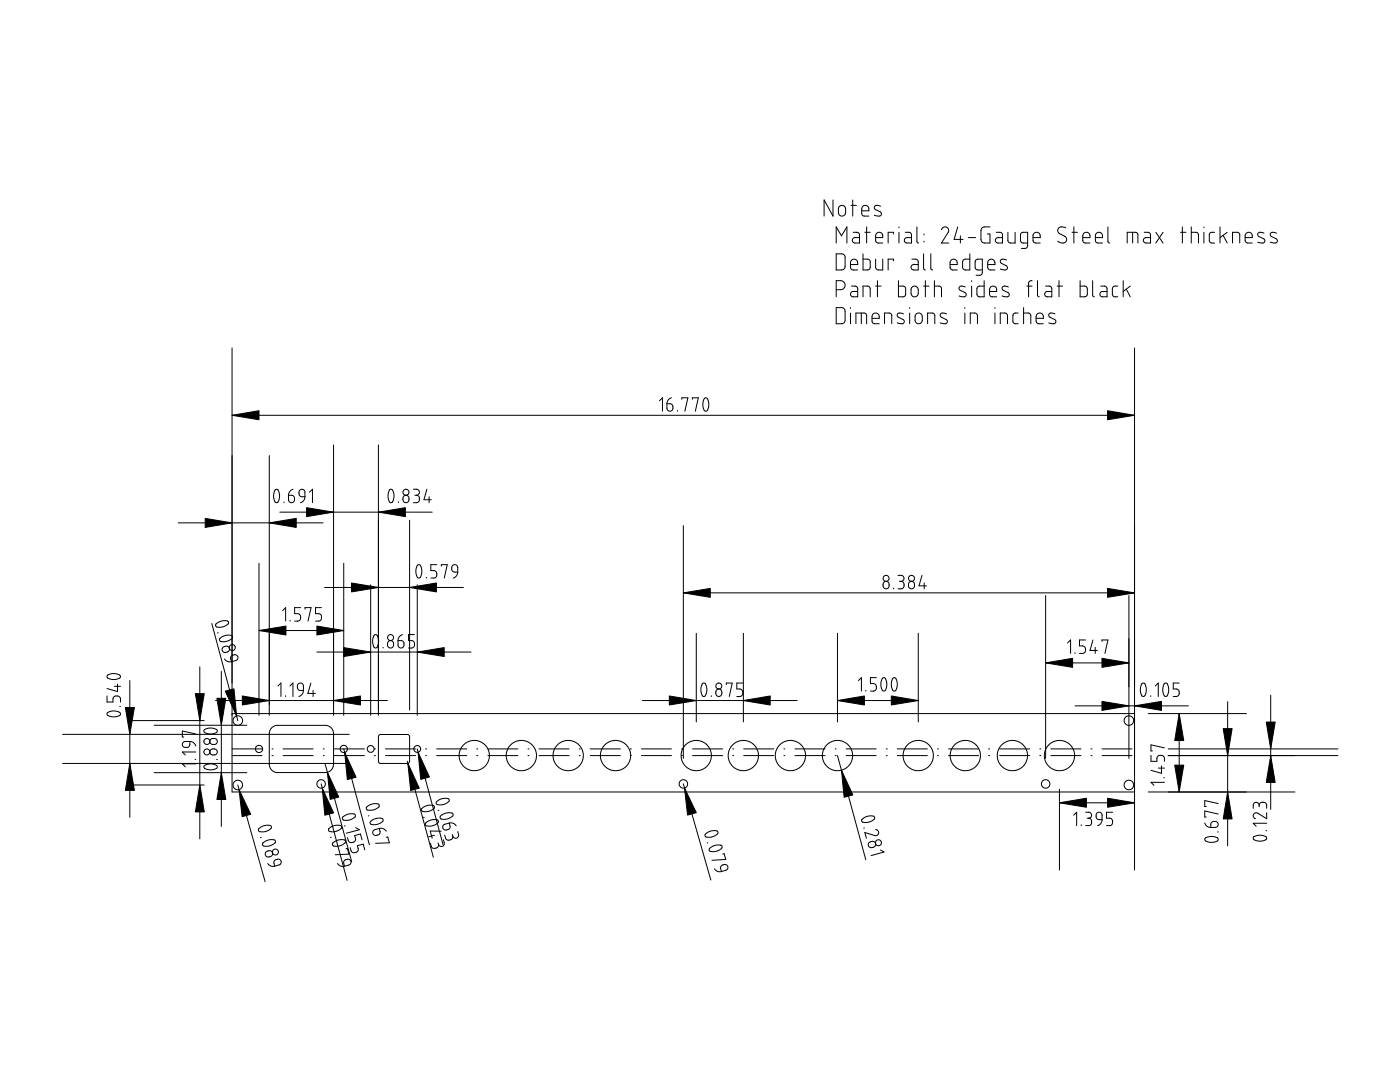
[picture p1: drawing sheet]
<svg xmlns="http://www.w3.org/2000/svg" width="279mm" height="216mm" viewBox="0 0 279 216" stroke-linecap="round" stroke-linejoin="round" font-family="sans-serif">
<g fill="none" stroke="#000" stroke-width=".2">
<path d="M166.2 39.9v3.2l-1.7-3.2v3.2M170.2 39.9v3.2M166.9 50.7h1.2l.5 .3 .1 2.3-.5 .5-1.3 .1zM166.9 57.8h1l.5-.2 .3-.6-.3-.7-.5-.3h-1v3.2M166.9 48.5v-3.2l1 1.8 1.1-1.8v3.2M167.5 41.2l.6-.2 .6 .4v1.2l-.4 .5-.6-.1-.4-.4v-1zM169.7 52.8h1.5l-.1-.6-.2-.3-.5-.2-.5 .3-.2 .3v1.1l.4 .4 1.1 .1M169.8 41h1.1M169.9 57.1h.8l.4 .2 .1 1.9h-1l-.3-.1-.2-.5 .3-.4h1.2M170.3 46.4h.9l.3 .4v1.7l-1.2-.1-.2-.5 .2-.4 1.2-.1M172 42.1h1.4v-.7l-.3-.3-.5-.1-.5 .2-.1 .4v1.1l.4 .4h1M172.2 50.7v3.2l1.3-.1 .2-.4-.1-1.4-.4-.3h-1"/>
<path d="M172.2 59.2v-2.1h1l.3 .1 .2 .3v1.7M172.6 46.4h1.1M173 45.3v3.2M174.8 47.4h1.4v-.5l-.2-.4-.7-.1-.4 .2-.1 .3v1.1l.3 .5h1.1M174.8 51.7v1.7l.2 .4 .2 .1h1v-2.2M174.8 57.1h1M175.1 56v3.2M175.7 41.1l-.9-.1-.3 .5 .2 .3 1.1 .6v.5l-.2 .2-1.1-.2M178.3 46.7v-.3h-1.1v2.1M178.3 52.1v-.4h-1.1v2.2M179.3 56v3.2l1.2-.1 .2-.3-.1-1.5-.3-.2h-1M179.4 45.3v.1"/>
<path d="M179.4 46.4v2.1M180.7 46.4h.8l.3 .2 .1 1.9h-1l-.3-.2-.1-.3 .2-.5 1.2-.1M182 57.4l.3-.3h.3l.6 .4v1.2l-.4 .5-.6-.1-.4-.4v-1zM182 51.7h.9l.3 .3 .1 .3v1.6l-1.3-.2-.2-.3 .2-.5 .3-.1h1M183 45.3v2.9l.3 .3M184.3 50.7v2.9l.4 .3M184.3 57.1h1.1M184.4 46.7v.2M184.4 48.1v.2M184.7 56v3.2M185.8 50.7v2.9l.3 .3M186.5 57.1h1l.3 .2 .1 1.9"/>
<path d="M186.5 56v3.2M187.9 45.8l.3-.4 .5-.1 .5 .2 .1 .4-.1 .5-1.3 2.1h1.4M189.6 52.8h1.4v-.6l-.2-.3-.5-.2-.5 .2-.2 .4v1.1l.4 .4 1 .1M191.1 45.3l-.7 2.5h1.8M191.7 47.1v1.4M192.6 57.3l-.9-.2-.2 .1-.1 .4 .2 .3 1.1 .6 .1 .2-.1 .4-.2 .1-1.1-.1M193.3 47.4h1.4M193.5 50.7v3.2l-1.1-.1-.3-.4 .1-1.4 .4-.3h.9M193.9 56v.2M193.9 57.1v2.1M196 53.9l-1-.1-.3-.2-.1-1.3 .3-.5 1.1-.1v2.8l-.3 .4h-.9M196.4 56v3.2h-1.1l-.3-.5 .1-1.4 .3-.2h1"/>
<path d="M197.1 52.8h1.5l-.1-.5-.2-.4-.5-.2-.5 .3-.2 .3v1.1l.4 .4 1.1 .1M197.5 58.2h1.4v-.7l-.3-.3-.5-.1-.4 .2-.2 .4v1.1l.4 .4h1M197.6 45.3h-1.3l-.5 .5v2l.1 .4 .3 .3h1.4v-1.8h-.6M198.8 46.4h.9l.3 .2 .1 1.9h-1l-.3-.2-.2-.5 .3-.3 1.2-.1M200.9 51.9l-1-.2-.2 .2-.1 .3 .2 .3 1.2 .6 .1 .3-.1 .3-.6 .2-.8-.2M201.1 46.4v1.6l.5 .5h1v-2.1M201.2 57.3l-.9-.2-.3 .5 .2 .3 1.1 .6v.6l-.2 .1-1.1-.1M204.9 57.1h1.1M205.1 48.5h-1l-.3-.2-.1-1.5 .2-.4h1.2v2.7l-.4 .5h-.9M206 56l-.6 .1-.1 .3v2.8M206.2 47.4h1.4v-.5l-.2-.4-.7-.1-.4 .2-.1 .3v1.1l.1 .3 .3 .2h1M207.1 56v2.9l.3 .3"/>
<path d="M208.7 57.1h.8l.4 .4v1.7l-1.2-.1-.2-.3 .1-.5 .3-.1h1M211 57.1h1.1M211.3 56v3.2M212.7 45.4l-1.1-.1-.4 .2-.1 .5 .3 .6 1.3 .7 .2 .4-.1 .4-.5 .4-.7-.1-.5-.3M214 46.4h1M214.3 45.3v3.2M215.6 56v3.2h1.1l.3-.5-.1-1.4-.4-.2h-.9M216.1 47.4h1.4v-.5l-.2-.4-.6-.1-.5 .3-.1 1.3 .4 .5h1M218.1 56v2.9l.3 .3M218.6 47.4h1.4v-.5l-.2-.4-.6-.1-.5 .3-.1 1.4 .4 .4h1M219.7 57.1h.8l.3 .2 .1 1.9h-1l-.3-.1-.1-.5 .3-.4h1.1M221.1 45.3v2.9l.4 .3"/>
<path d="M223.1 57.1h-.7l-.4 .5 .1 1.5 .3 .1h.7M224.2 56v3.2M224.8 57.7l.8 1.5M225 48.5v-2.1h1.9l.2 .4v1.7M225.6 57.1l-1.4 1.1M226 46.4v2.1M228.3 46.4h1l.3 .4v1.7l-1.2-.1-.2-.5 .2-.4 1.2-.1M230.7 46.4l1.4 2.1M232.1 46.4l-1.4 2.1M235.6 46.4h1.1M236 45.3v3.2M237.7 46.4h1.1l.3 .1 .1 .3v1.7"/>
<path d="M237.7 45.3v3.2M240.3 45.3v.1M240.3 46.4v2.1M242.4 46.4h-.8l-.3 .4 .1 1.5 .4 .2h.6M243.5 45.3v3.2M244.1 46.9l.8 1.6M244.9 46.4l-1.4 1M246 48.5v-2.1h1l.3 .1 .1 .3v1.7M248.5 47.4h1.4v-.5l-.2-.4-.6-.1-.4 .2-.2 .3v1.1l.4 .5h1M252.2 46.5l-.9-.1-.2 .1-.1 .3 .1 .3 1.2 .7 .1 .2-.1 .3-.6 .2-.7-.2M254.8 46.5l-1-.1-.2 .2-.1 .3 .2 .2 1.1 .7 .1 .1-.1 .4-.5 .2-.8-.2M46.3 69.4v88.6h180.1"/>
<path d="M131.6 80l.6-.6v2.7M134 79.4l-.6 .4-.3 .8M136.1 79.7v-.3h1.2l-.6 2.7M138.2 79.7v-.3h1.2l-.6 2.7M140.6 79.5l.2-.1 .3 .1 .4 1-.2 1.1-.4 .5-.4-.2-.2-.9v-.7zM166.9 61.4h1.2l.5 .4 .1 2.2-.2 .3-.4 .3h-1.2zM169.7 61.4v.2M169.7 62.5v2.1M170.8 64.6v-2.1h1.9l.3 .4v1.7M171.9 62.5v2.1M174 63.5h1.5l-.1-.6-.2-.3-.6-.1-.4 .2-.2 .4v1.1l.4 .4h1.1M176.5 64.6v-2.1h1l.3 .1 .2 .3v1.7"/>
<path d="M180.3 62.6l-.9-.1-.3 .1-.1 .4 .2 .2 1.2 .7v.5l-.3 .2-1.1-.2M181.5 61.4v.2M181.5 62.5v2.1M182.8 62.7l.3-.2h.4l.5 .4v1.2l-.4 .5h-.5l-.5-.5v-1.1zM185.1 64.6v-2.1h1l.3 .1 .2 .3v1.7M188.9 62.6l-.9-.1-.3 .1-.1 .4 .2 .2 1.2 .7v.6l-.6 .1-.8-.2M192.6 61.4v.2M192.6 62.5v2.1M193.6 64.6v-2.1h1l.4 .2 .1 1.9M198.6 61.4v.2M198.6 62.5v2.1M199.6 64.6v-2.1h1l.3 .1 .2 .3v1.7"/>
<path d="M203.2 62.5h-.8l-.3 .4 .1 1.4 .3 .3h.7M204.3 62.5h1l.3 .1 .1 .3v1.7M204.3 61.4v3.2M206.8 63.5h1.4v-.5l-.2-.4-.6-.1-.5 .3-.1 1.3 .1 .3 .3 .2h1M210.5 62.6l-.9-.1-.2 .1-.1 .4 .2 .3 1.1 .6 .1 .5-.3 .2-1.1-.2M226.4 69.4v104.2M46.3 82.9h180.1M53.7 90.9v51.8M54.9 97.7a.66 .66 0 0 1 .9 .9v.8l-.4 .8a.66 .66 0 0 1-.8-.8l.1-1zM57.6 98.8h.7l.3 .2 .2 .8-.3 .4-.4 .1-.4-.2zM58.5 97.6l-.6 .4-.3 .8M59.8 97.9l.4-.3 .5 .2 .2 1.3h-.8l-.3-.3-.1-.7z"/>
<path d="M60.9 99.1l-.3 .8-.6 .4M61.8 98.2l.6-.6v2.7M66.6 88.8v53.9M75.5 88.8v53.9M77.8 97.7a.66 .66 0 0 1 .8 .9v.8l-.3 .8a.66 .66 0 0 1-.8-.8v-1zM80.6 99l.6-.2 .3 .3 .1 .7-.3 .4-.5 .1-.3-.3-.1-.6zM82.5 97.6l.8 .1 .4 .3-.1 .6-.5 .2M82.8 98.8h.3M83.1 98.8l.5 .3 .1 .8-.3 .4h-.9M85.2 97.6l-.6 2.1h1.5M85.6 99.1v1.2M133.1 80.6h.7l.3 .1 .2 .8-.2 .4-.4 .2-.5-.2-.1-.4z"/>
<path d="M135.2 81.9v.2M35.6 104.3h28.9M51.7 112.4v30.3M55.8 102.2h30.5M56.7 100.2v.1M64.8 117.2h27.7M68.6 112.4v30.3M74 116.7v26M79.5 100.2v.1M81.7 103.8v37.9M83.3 116.7v26M83.3 112.8l.5-.1 .3 .5 .1 1.1-.3 .8a.47 .47 0 0 1-.6 .2 .47 .47 0 0 1-.2-.6l-.1-.9z"/>
<path d="M85.1 115.2v.1M87.2 112.7h-1.2v1.2h.7l.5 .4v.6l-.3 .3-.9 .1M88.1 113v-.3h1.2l-.6 2.6M90.3 112.9l.3-.2 .6 .2 .2 .4v.9h-.7l-.4-.2-.2-.4zM91.4 114.2l-.3 .7-.7 .4M136.4 104.9v46.4M136.4 118.3h90M176.4 116.2l.4-.2 .5 .2 .1 .7-.2 .5-.5 .1-.3-.2-.2-.4zM178.3 117.3v.2M179.2 114.8h.8l.3 .3v.6l-.5 .3M179.5 116h.3M179.8 116l.5 .3 .1 .8-.4 .4h-.8"/>
<path d="M181.5 116.2l.4-.2 .5 .3 .1 .7-.2 .4-.5 .1-.4-.2-.1-.8zM184 114.8l-.6 2.1h1.5M184.4 116.3v1.2M208.7 118.8v32.5M225.3 118.8v32.5M21.4 138.9v1.2h1.1l.1-.8 .5-.4h.5l.3 .2 .1 1M21.5 134.7l.9-.3 1.4 .2a.46 .46 0 0 1 .2 .6 .46 .46 0 0 1-.6 .3l-.9 .1-.7-.2-.4-.3zM22.8 136.9h1.2M23.5 136.5v1.5l-2.1-.6M25.9 135.8v27.3M39.9 133.1v34.3M42.3 124.4l5.2 19.4"/>
<path d="M43 139.8h34.3M43.1 124.5l1-.6h1.1a.46 .46 0 0 1 .4 .5 .46 .46 0 0 1-.5 .4l-.7 .3-.9 .1-.4-.2zM43.6 126.3h-.2M43.9 127.4l.6-.4 .9-.3 .8 .1 .2 .2v.3l-.4 .4-1.1 .3h-.9l-.2-.3zM44.2 134v30.9M44.5 129.2l.9-.3 .4 .4v.5l-.4 .3-.7 .1-.4-.5zM44.8 131.5l.6 .5h.8M46.2 130.9l.6-.3 .3 .1 .4 .3v.4l-.4 .4-.9 .2-.2-.6zM51.7 125.8h16.9M55.5 136.9l.6-.6v2.7M56.4 121.9l.6-.7v2.7M57 138.8v.2"/>
<path d="M57.9 136.9l.6-.6v2.7M57.9 123.8v.1M59.6 136.4l.4-.1 .4 .2 .2 .3v1h-.8l-.3-.3-.1-.6zM60 121.2h-1.2v1.2l.9 .1 .3 .5v.5l-.2 .3-1 .1M60.6 137.8l-.3 .8-.7 .4M60.9 121.6v-.4h1.2l-.6 2.7M62 136.3l-.6 2.1h1.5M62.5 137.8v1.2M63.2 130.1h30.8M64.2 121.2h-1.2v1.2l.9 .1 .3 .4v.6l-.3 .3-.9 .1M74.7 126.8l.1-.1a.72 .72 0 0 1 .7 .9v.8l-.3 .8a.72 .72 0 0 1-.8-.8v-.8zM76.5 129.2v.1"/>
<path d="M77.5 128l.3-.2 .6 .2 .1 .7-.3 .5-.3 .1-.4-.2-.2-.7zM79.4 127.8h.8l.3 .3 .1 .7-.2 .4-.5 .1-.4-.2zM80.3 126.6l-.6 .5-.3 .7M82.7 126.6h-1.2v1.2h.8l.4 .5-.2 .8-.3 .2h-.7M128.2 139.8h30.9M139 126.4v17.7M140.2 136.4h.1a.66 .66 0 0 1 .7 .8v.9l-.3 .8a.67 .67 0 0 1-.8-.9v-.7zM142 138.8v.2M143 137.7l.4-.2 .5 .2 .2 .7-.3 .4-.4 .2-.4-.2-.1-.3zM144.9 136.6v-.3h1.2l-.6 2.7M148.2 136.3h-1.2v1.2h.8l.4 .5-.1 .8-.3 .2h-.8M148.4 126.4v17.7"/>
<path d="M167.1 126.4v17.7M167.1 139.8h16.2M171.3 135.8l.6-.6v2.7M172.8 137.8v.1M174.9 135.2h-1.2v1.2h.8l.4 .5-.2 .8-.3 .2h-.7M176.1 135.4l.1-.1a.72 .72 0 0 1 .8 .8v.8l-.3 .8a.47 .47 0 0 1-.6 .1 .47 .47 0 0 1-.2-.6l-.1-.8zM178.2 135.4l.2-.2 .3 .1 .3 .6 .1 .9-.3 .9a.46 .46 0 0 1-.6 .1 .46 .46 0 0 1-.2-.5l-.1-1zM183.3 126.4v17.7M208.7 132.3h16.6M213 128.3l.7-.6v2.7M214.5 130.2v.2M216.6 127.7h-1.2v1.2h.8l.4 .5v.6l-.2 .2-1 .2"/>
<path d="M218.1 127.7l-.6 2.1h1.5M218.6 129.2v1.2M219.9 128v-.3h1.2l-.6 2.7M227.9 136.4a.65 .65 0 0 1 .8 .8v.8l-.2 .7a.46 .46 0 0 1-.5 .2 .46 .46 0 0 1-.3-.5l-.1-1zM229.7 138.8v.2M230.6 136.9l.6-.6v2.7M232.3 136.4h.1a.67 .67 0 0 1 .8 .8v.7l-.2 .8a.46 .46 0 0 1-.6 .2 .46 .46 0 0 1-.2-.5l-.1-.9zM235.3 136.3h-1.2v1.2h.8l.4 .5-.1 .8-.3 .2h-.8M253.6 138.7v22.8M12.5 152.3h57.2M12.5 146.5h57.2M21.5 142.2l.7-.3h.7l1 .3a.66 .66 0 0 1-.8 .8h-1l-.6-.3-.1-.2z"/>
<path d="M23.9 141h.1M26.5 156.6h14.2M26.5 143.8h14.2M30.8 144.7h18.5M30.8 154.2h18.5M36.5 148.2l.4-.2h1l-.1 .8-.3 .3h-.8l-.3-.5zM37.9 148l.7 .2 .5 .6M38.9 151.5h.2M39.1 152.4h-2.7l.6 .6M39.1 150.1h-2.7l.6 .5M39.1 146.5l-2.7-.6v1.2h.3M40.8 152.8l.6-.3 .8-.1 .6 .1 .5 .3a.72 .72 0 0 1-.9 .8h-.7l-.9-.3-.1-.2z"/>
<path d="M40.9 145.5l.8-.2h.7l.7 .2 .3 .3-.2 .4-.7 .2-.8 .1-.7-.3a.37 .37 0 0 1-.3-.3 .37 .37 0 0 1 .2-.4zM42 149.6l.3-.1h.7l.3 .3v.4l-.4 .4h-.7l-.3-.4zM42 147.6l.4-.2h.6l.3 .3v.4l-.3 .4h-.7l-.4-.4zM43.2 151.5h.2M46.3 142.4h180.1M46.3 150.8h6M46.3 149.4h6M47.5 156.6l5.4 19.3M54.3 145.2l.9-.5h10l.6 .3 .5 .4 .3 .9v6.4l-.3 .8-.6 .4-.6 .3h-9.9l-.8-.4-.4-.5-.3-.6v-6.5zM54.3 150.8h.2M54.3 149.4h.2M56.5 150.8h6"/>
<path d="M56.5 149.4h6M64.1 156.4l5.2 19.3M64.5 150.8h.2M64.5 149.4h.2M64.9 152.5l5.3 19.5M66.7 150.8h6M66.7 149.4h6M68.6 149.4l5.1 19.2M74.7 150.8h.2M74.7 149.4h.2M75.7 146.7l.2-.1h5.6l.2 .4v4.9l-.1 .3-.2 .1h-5.5l-.2-.1-.2-.2v-5.1zM76.9 150.8h6"/>
<path d="M76.9 149.4h6M81.3 151.9l5.2 19.1M83.3 149.4l5.1 19.1M84.9 150.8h.2M84.9 149.4h.2M87.1 150.8h6.1M87.1 149.4h6.1M87.2 159.9l1.2-.6 1.1 .1a.64 .64 0 0 1 0 .7 .64 .64 0 0 1-.6 .3l-.7 .2h-.8a.37 .37 0 0 1-.3-.3 .37 .37 0 0 1 .1-.4zM95.1 150.8h.3M95.1 149.4h.3M97.4 150.8h6M97.4 149.4h6"/>
<path d="M105.4 150.8h.2M105.4 149.4h.2M107.6 150.8h6M107.6 149.4h6M115.6 150.8h.2M115.6 149.4h.2M117.8 150.8h6M117.8 149.4h6M125.8 150.8h.2M125.8 149.4h.2M128 150.8h6M128 149.4h6"/>
<path d="M136 150.8h.2M136 149.4h.2M136.4 156.4l5.5 19.2M138.2 150.8h6M138.2 149.4h6M146.2 150.8h.2M146.2 149.4h.2M148.4 150.8h6M148.4 149.4h6M156.4 150.8h.2M156.4 149.4h.2M158.6 150.8h6.1"/>
<path d="M158.6 149.4h6.1M166.7 150.8h.2M166.7 149.4h.2M167.1 150.8l5.7 20.7M168.9 150.8h6M168.9 149.4h6M176.9 150.8h.2M176.9 149.4h.2M179.1 150.8h6M179.1 149.4h6M187.1 150.8h.2M187.1 149.4h.2"/>
<path d="M189.3 150.8h6M189.3 149.4h6M197.3 150.8h.2M197.3 149.4h.2M199.5 150.8h6M199.5 149.4h6M207.5 150.8h.2M207.5 149.4h.2M209.7 150.8h6M209.7 149.4h6M211.4 157.5v16.1M214.5 140.8h22.7"/>
<path d="M217.7 150.8h.2M217.7 149.4h.2M219.9 150.8h6M219.9 149.4h6M229.2 158h29.2M229.2 142.4h19.6M229.7 150.7v1.2h1.2v-.7l.5-.5 .8 .2 .2 .4v.6M231.2 153.3h1.2M231.8 152.8v1.5l-2.1-.6M232.2 155.2h.2M232.4 156.1h-2.7l.6 .6M232.4 149.2l-2.7-.6v1.2h.3"/>
<path d="M233.1 150.8h33.9M233.1 149.4h33.9M235.3 142.4v15.6M245 140v28.8M51.7 165.3l.9-.5 1.2-.1a.46 .46 0 0 1 .4 .5 .46 .46 0 0 1-.5 .4l-.8 .3-1 .1-.3-.3zM52.1 167.1h-.1M52.5 168.2l1.2-.6 1.2 .1a.78 .78 0 0 1-.8 1l-.7 .2-.7-.1-.3-.2zM53 170.1l.3-.2 .7-.1 .3 .2 .1 .5-.4 .4-.7 .1-.3-.4zM53.4 172.3l.8 .5h.6M54.8 171.7l.6-.3 .4 .1 .3 .4v.3l-.3 .4-1 .2-.1-.6zM65.6 165.3l.7-.4 .7-.2h1l.2 .3-.1 .4-.4 .2-1 .4-.9-.1-.2-.3zM66.1 167.1h-.1"/>
<path d="M66.5 168.2l.9-.6h1.2a.46 .46 0 0 1 .3 .5 .46 .46 0 0 1-.4 .4l-.9 .3h-.8l-.4-.2zM67.4 172.3l.6 .5h.7M68.4 163l.6-.4 .9-.2h.8l.2 .3v.2l-.3 .3-1.2 .5-.8-.1-.3-.2zM68.7 171.7l.6-.3 .5 .1 .2 .4v.5l-1.3 .4-.1-.5zM68.9 164.8h-.2M69 169.4l.3-.1 .3 1.1-2.7 .2M69.3 167.1l.3 .9 .6 .1 .5-.1 .2-.3-.1-1 1.1-.3 .3 1.2M69.9 169.1l.4 .9 .3 .2 .5-.1 .4-.5-.2-.9 1.2-.3 .3 1.2M71 165.1l.7 .5-2.6 .7M73.1 161.1l.7-.5 .9-.2h.8l.2 .4-.5 .5-1 .4-.9-.1-.2-.2zM73.6 162.8h-.1M73.9 163.9l.6-.4 .8-.2h.9l.3 .3-.2 .3-.3 .3-1 .3h-.9l-.2-.3z"/>
<path d="M74.6 165.7l1.1-.4 .2 .6-.1 .4-.7 .4-.5-.1-.2-.5zM75.7 165.3l.9 .1 .5 .5M77.1 167.1l.3-.1 .3 1.2-2.7 .1M84.2 161.3l.7-.4 .7-.2h.8l.3 .4-.2 .3-.7 .4-.6 .2-.9-.1a.36 .36 0 0 1-.1-.6zM84.6 163.1h-.1M85.1 164.1l.5-.4 .8-.2 .9 .1 .2 .3-.2 .4-.7 .4-.6 .1h-.9a.39 .39 0 0 1 0-.7zM85.9 168.3l.2 .8 .4 .2 .7-.2 .3-.3v-.3M86.7 166.7l-1.1 .3M87.4 168.2l.1 .3M87.6 161.7h-.2M87.9 162.9l.4-.4 1-.3h.9l.2 .3v.3l-.4 .3-1 .4-1-.1-.2-.2zM88 165.9l-2.1-.1 .4 1.5"/>
<path d="M88.5 167.6l.2 .9-.2 .3-.6 .1-.4-.4M88.6 164.6l1.1-.4 .1 .6-.1 .5-.3 .2-.7 .1-.4-.5zM88.8 166.6l.2 .8 .5 .3 .6-.2 .2-.3 .1-.4M89.7 164.2l.7 .1 .6 .5M90.3 166.5l.1 .3M91.4 165.9l.1 .9-.2 .3-.6 .1-.3-.4M140.7 166.5l1.1-.7h1.1a.46 .46 0 0 1 .4 .5 .46 .46 0 0 1-.5 .4l-.8 .3-.8 .1-.4-.2zM141.3 168.2h-.2M141.6 169.3l1.1-.6h1.1a.5 .5 0 0 1 .3 .5 .5 .5 0 0 1-.5 .4l-.9 .3h-.8l-.4-.2zM142.6 173.4l.7 .5h.7M143.9 172.8l.2-.2 .8-.1 .3 .3 .1 .4-.4 .4-.9 .3-.2-.7zM144.2 170.4l.3-.1 .3 1.2-2.7 .2"/>
<path d="M172 163.5l.6-.4 .8-.3 .9 .1 .3 .2-.1 .3-.4 .3-1 .4h-.9l-.2-.3zM172.5 165.2h-.1M173.5 168.1l.6-.2 .4 .1 .3 .4-.2 .4-.6 .3-.5-.1-.2-.4zM174.8 165.5l.3 .1 .2 .3v.4l-.2 .3-.5 .1-2-.6 .3 1.2M175.7 169.6l.7 .4-2.6 .7M211.4 160.2h15M214.3 162.7l.6-.6v2.6M215.8 164.6v.1M216.7 162.1h.7l.4 .3-.1 .6-.4 .3M217 163.3h.3M217.3 163.3h.3l.2 .3v.8l-.3 .3h-.8M218.9 162.2l.6-.1 .4 .3v1.2h-.6l-.4-.3-.1-.8z"/>
<path d="M219.9 163.6l-.1 .6-.7 .5M222 162.1h-1.2v1.2h.9l.3 .5-.2 .8-1 .1M240.4 164.2l.5 .6 .7 .3M240.5 167.3l1.1-.4 .8 .1 .6 .3a.67 .67 0 0 1-.8 .8h-.7l-.8-.2a.37 .37 0 0 1-.2-.6zM241.7 164.1l.4-.2 .8 .1 .2 .4-.1 .4-.3 .3h-1.1zM243 166h.1M243.1 162.4l-2.7-.6v1.2h.3M243.1 160.3l-2.7-.6v1.2h.3M250.2 167l1.1-.4 .9 .2 .5 .2a.66 .66 0 0 1-.8 .8h-.8l-.8-.2-.2-.3zM251.3 160.7l-.2-.5-.6-.1-.4 .4v.8M251.3 160.7l.1-.4 .3-.2h.7l.4 .4v.8M251.3 160.7v.3"/>
<path d="M252.6 165.8h.2M252.8 162.2v1.2l-1.9-1.2h-.5l-.3 .3v.4l.4 .5M252.8 164.3h-2.7l.6 .6"/>
<circle cx="81" cy="98.2" r=".6"/>
<circle cx="176.8" cy="115.4" r=".59"/>
<circle cx="181.9" cy="115.4" r=".6"/>
<circle cx="46.4" cy="129.2" r=".6"/>
<circle cx="77.9" cy="127.2" r=".6"/>
<circle cx="143.5" cy="136.9" r=".59"/>
<circle cx="41.3" cy="148" r=".6"/>
<circle cx="41.3" cy="150" r=".59"/>
<circle cx="47.5" cy="143.8" r=".95"/>
<circle cx="47.5" cy="156.6" r=".95"/>
<circle cx="51.7" cy="149.4" r=".72"/>
<circle cx="64.1" cy="156.4" r=".85"/>
<circle cx="68.6" cy="149.4" r=".72"/>
<circle cx="74" cy="149.4" r=".68"/>
<circle cx="83.3" cy="149.4" r=".68"/>
<circle cx="94.6" cy="150.8" r="3"/>
<circle cx="104" cy="150.8" r="3"/>
<circle cx="113.4" cy="150.8" r="3"/>
<circle cx="122.8" cy="150.8" r="3"/>
<circle cx="136.4" cy="156.4" r=".84"/>
<circle cx="138.9" cy="150.8" r="3"/>
<circle cx="148.3" cy="150.8" r="3"/>
<circle cx="157.7" cy="150.8" r="3"/>
<circle cx="167.1" cy="150.8" r="3"/>
<circle cx="183.3" cy="150.8" r="3"/>
<circle cx="192.6" cy="150.8" r="3"/>
<circle cx="202" cy="150.8" r="3"/>
<circle cx="208.7" cy="156.4" r=".84"/>
<circle cx="211.4" cy="150.8" r="3"/>
<circle cx="225.3" cy="156.6" r=".95"/>
<circle cx="225.3" cy="143.8" r=".95"/>
<circle cx="55" cy="170" r=".6"/>
<circle cx="175.3" cy="168.2" r=".6"/>
</g>
<g fill="#000" stroke="#000" stroke-width=".2">
<path d="M46.3 82.9l5.4-.9v1.8zM221 82l5.4 .9-5.4 .9zM41 103.4l5.3 .9-5.3 .9zM53.7 104.3l5.4-.9v1.8zM61.2 101.3l5.4 .9-5.4 .9zM70.1 116.3l5.4 .9-5.4 .9zM75.5 102.2l5.4-.9v1.8zM81.7 117.2l5.4-.9v1.8zM136.4 118.3l5.4-.9v1.8zM221 117.4l5.4 .9-5.4 .9zM51.7 125.8l5.4-.9v1.8zM48.4 138.9l5.3 .9-5.3 .9z"/>
<path d="M66.6 139.8l5.3-.9v1.8zM63.2 124.9l5.4 .9-5.4 .9zM68.6 129.2l5.4 .9-5.4 .9zM83.3 130.1l5.3-.9v1.8zM133.6 138.9l5.4 .9-5.4 .9zM148.4 139.8l5.3-.9v1.8zM167.1 139.8l5.4-.9v1.8zM177.9 138.9l5.4 .9-5.4 .9zM208.7 132.3l5.4-.9v1.8zM219.9 131.4l5.4 .9-5.4 .9zM25.9 152.3l.9 5.4h-1.8zM25 141.2h1.8l-.9 5.3z"/>
<path d="M39.9 156.6l.9 5.4h-1.8zM39 138.4h1.8l-.9 5.4zM44.2 154.2l.9 5.3h-1.8zM43.3 139.3h1.8l-.9 5.4zM45 137.9l1.7-.4 .5 5.4zM47.7 157.6l2.3 4.9-1.7 .5zM64.3 157.2l2.3 5-1.8 .5zM65.3 154.1l2.3 4.9-1.7 .5zM68.8 150.1l2.3 5-1.8 .5zM81.4 152.3l2.3 5-1.7 .4zM83.4 150.1l2.3 4.9-1.7 .5zM136.6 157.2l2.4 5-1.8 .4z"/>
<path d="M167.9 153.7l2.3 4.9-1.7 .5zM219.9 140l5.4 .8-5.4 1zM226.4 140.8l5.4-.8v1.8zM234.4 152.7h1.8l-.9 5.3zM235.3 142.4l.9 5.4h-1.8zM245 158l.9 5.4h-1.8zM244.1 145.4h1.8l-.9 5.4zM253.6 150.8l.9 5.3h-1.8zM252.7 144.1h1.8l-.9 5.3zM211.4 160.2l5.4-.9v1.8zM221 159.3l5.4 .9-5.4 .9z"/>
</g>
</svg>
